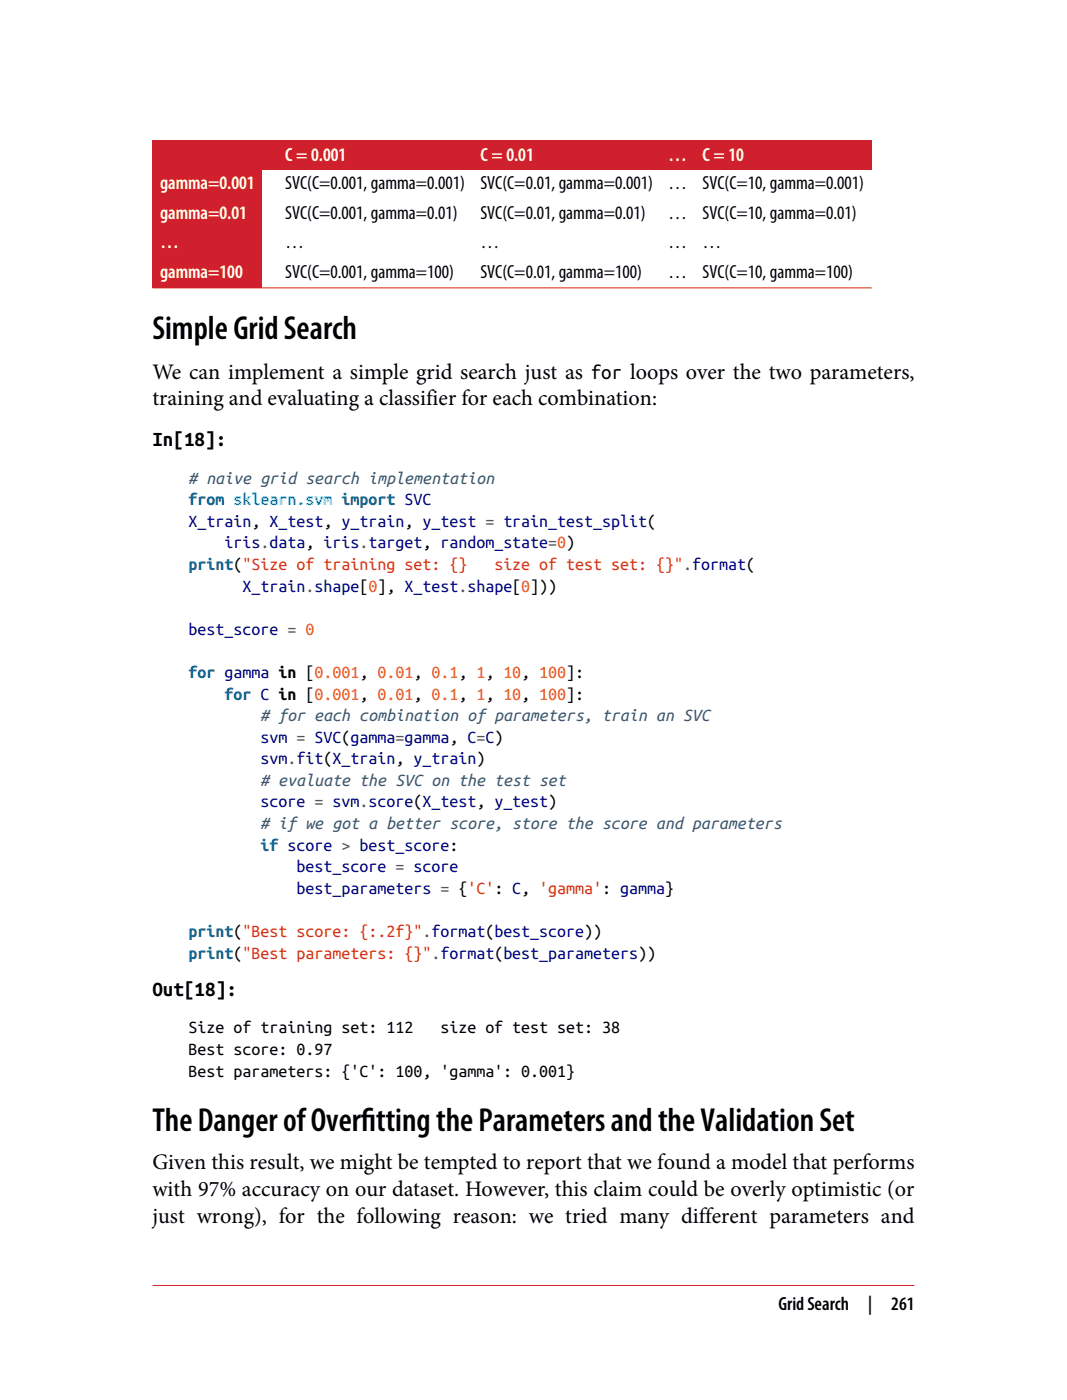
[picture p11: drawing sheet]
<svg xmlns="http://www.w3.org/2000/svg" width="178mm" height="233mm" viewBox="0 0 178 233" stroke-linecap="round" stroke-linejoin="round" font-family="sans-serif">
<defs><g id="words">
<g font-size="5.6">
<text x="25.4" y="56.5">Simple Grid Search</text>
<text x="25.4" y="188.5">The Danger ofOverf</text>
<text x="60.2" y="188.5">ittingthe Parameters and the Validation Set</text>
</g>
<g font-size="3.7">
<text x="25.4" y="63.1">We can implement a simple grid search just as for loops over the two parameters,</text>
<text x="25.4" y="67.6">training and evaluating a classifier for each combination:</text>
<text x="25.4" y="194.9">Given this result, we might be tempted to report that we found a model that performs</text>
<text x="25.4" y="203.8">just wrong), for the following reason: we tried many different parameters and</text>
<text x="25.4" y="199.4">with 97% accuracy on our dataset. However, this claim could be overly optimistic (or</text>
</g>
<g font-size="3.5">
<text x="25.4" y="74.3">In[18]:</text>
<text x="25.4" y="166">Out[18]:</text>
</g>
<g font-size="3.2" fill="#fff">
<text x="47.5" y="26.9">C = 0.001</text>
<text x="80" y="26.9">C = 0.01</text>
<text x="111.4" y="26.9">…</text>
<text x="117.1" y="26.9">C = 10</text>
<text x="26.7" y="31.6">gamma=0.001</text>
<text x="26.7" y="36.5">gamma=0.01</text>
<text x="26.7" y="41.4">…</text>
<text x="26.7" y="46.3">gamma=100</text>
</g>
<g font-size="3.2">
<text x="47.5" y="31.6">SVC(C=0.001, gamma=0.001)</text>
<text x="80" y="31.6">SVC(C=0.01, gamma=0.001)</text>
<text x="111.4" y="31.6">…</text>
<text x="117.1" y="31.6">SVC(C=10, gamma=0.001)</text>
<text x="47.5" y="36.5">SVC(C=0.001, gamma=0.01)</text>
<text x="47.5" y="41.4">…</text>
<text x="80" y="36.5">SVC(C=0.01, gamma=0.01)</text>
<text x="80" y="41.4">…</text>
<text x="111.4" y="36.5">…</text>
<text x="111.4" y="41.4">…</text>
<text x="117.1" y="36.5">SVC(C=10, gamma=0.01)</text>
<text x="117.1" y="41.4">…</text>
<text x="47.5" y="46.3">SVC(C=0.001, gamma=100)</text>
<text x="80" y="46.3">SVC(C=0.01, gamma=100)</text>
<text x="111.4" y="46.3">…</text>
<text x="117.1" y="46.3">SVC(C=10, gamma=100)</text>
<text x="129.7" y="218.3">Grid Search</text>
<text x="144.7" y="218.3">|</text>
<text x="148.5" y="218.3">261</text>
</g>
<g font-size="3" fill="#35586c">
<text x="31.4" y="80.6"># naive grid search implementation</text>
<text x="43.4" y="120.2"># for each combination of parameters, train an SVC</text>
<text x="43.4" y="131"># evaluate the SVC on the test set</text>
<text x="43.4" y="138.2"># if we got a better score, store the score and parameters</text>
</g>
<g font-size="3" fill="#069">
<text x="31.4" y="84.2">from sklearn.svm import SVC</text>
<text x="31.4" y="95">print(&quot;Size of training set: {}</text>
<text x="31.4" y="113">for gamma in [0.001, 0.01, 0.1, 1, 10, 100]:</text>
<text x="37.4" y="116.6">for C in [0.001, 0.01, 0.1, 1, 10, 100]:</text>
<text x="43.4" y="141.8">if score &gt; best_score:</text>
<text x="31.4" y="156.2">print(&quot;Best score: {:.2f}&quot;.format(best_score))</text>
<text x="31.4" y="159.8">print(&quot;Best parameters: {}&quot;.format(best_parameters))</text>
</g>
<g font-size="3" fill="#008">
<text x="31.4" y="87.8">X_train, X_test, y_train, y_test = train_test_split(</text>
<text x="37.4" y="91.4">iris.data, iris.target, random_state=0)</text>
<text x="40.4" y="98.6">X_train.shape[0], X_test.shape[0]))</text>
<text x="31.4" y="105.8">best_score = 0</text>
<text x="43.4" y="123.8">svm = SVC(gamma=gamma, C=C)</text>
<text x="43.4" y="127.4">svm.fit(X_train, y_train)</text>
<text x="43.4" y="134.6">score = svm.score(X_test, y_test)</text>
<text x="49.4" y="145.4">best_score = score</text>
<text x="49.4" y="149">best_parameters = {'C': C, 'gamma': gamma}</text>
</g>
<text font-size="3" fill="#c30" x="82.4" y="95">size of test set: {}&quot;.format(</text>
<g font-size="3">
<text x="31.4" y="172.3">Size of training set: 112</text>
<text x="73.4" y="172.3">size of test set: 38</text>
<text x="31.4" y="175.9">Best score: 0.97</text>
<text x="31.4" y="179.5">Best parameters: {'C': 100, 'gamma': 0.001}</text>
</g>
</g></defs>
<path d="M25.4 214.3h127" fill="none" stroke="#d0202e" stroke-width=".17"/>
<g fill="#d0202e">
<path d="M25.4 23.5h18.3v4.8h-18.3z" fill-rule="evenodd"/>
<path d="M43.7 23.5h2.6v4.8h-2.6z" fill-rule="evenodd"/>
<path d="M46.3 23.5h32.5v4.8h-32.5z" fill-rule="evenodd"/>
<path d="M78.8 23.5h31.3v4.8h-31.3z" fill-rule="evenodd"/>
<path d="M110.1 23.5h5.7v4.8h-5.7z" fill-rule="evenodd"/>
<path d="M115.8 23.5h29.5v4.8h-29.5z" fill-rule="evenodd"/>
<path d="M25.4 28.3h18.3v4.9h-18.3z" fill-rule="evenodd"/>
<path d="M25.4 33.2h18.3v4.9h-18.3z" fill-rule="evenodd"/>
<path d="M25.4 38.1h18.3v4.9h-18.3z" fill-rule="evenodd"/>
<path d="M25.4 43h18.3v5h-18.3z" fill-rule="evenodd"/>
</g>
<path d="M25.4 48h119.9" fill="none" stroke="#d0202e" stroke-width=".17"/>
<use href="#words"/>
</svg>
